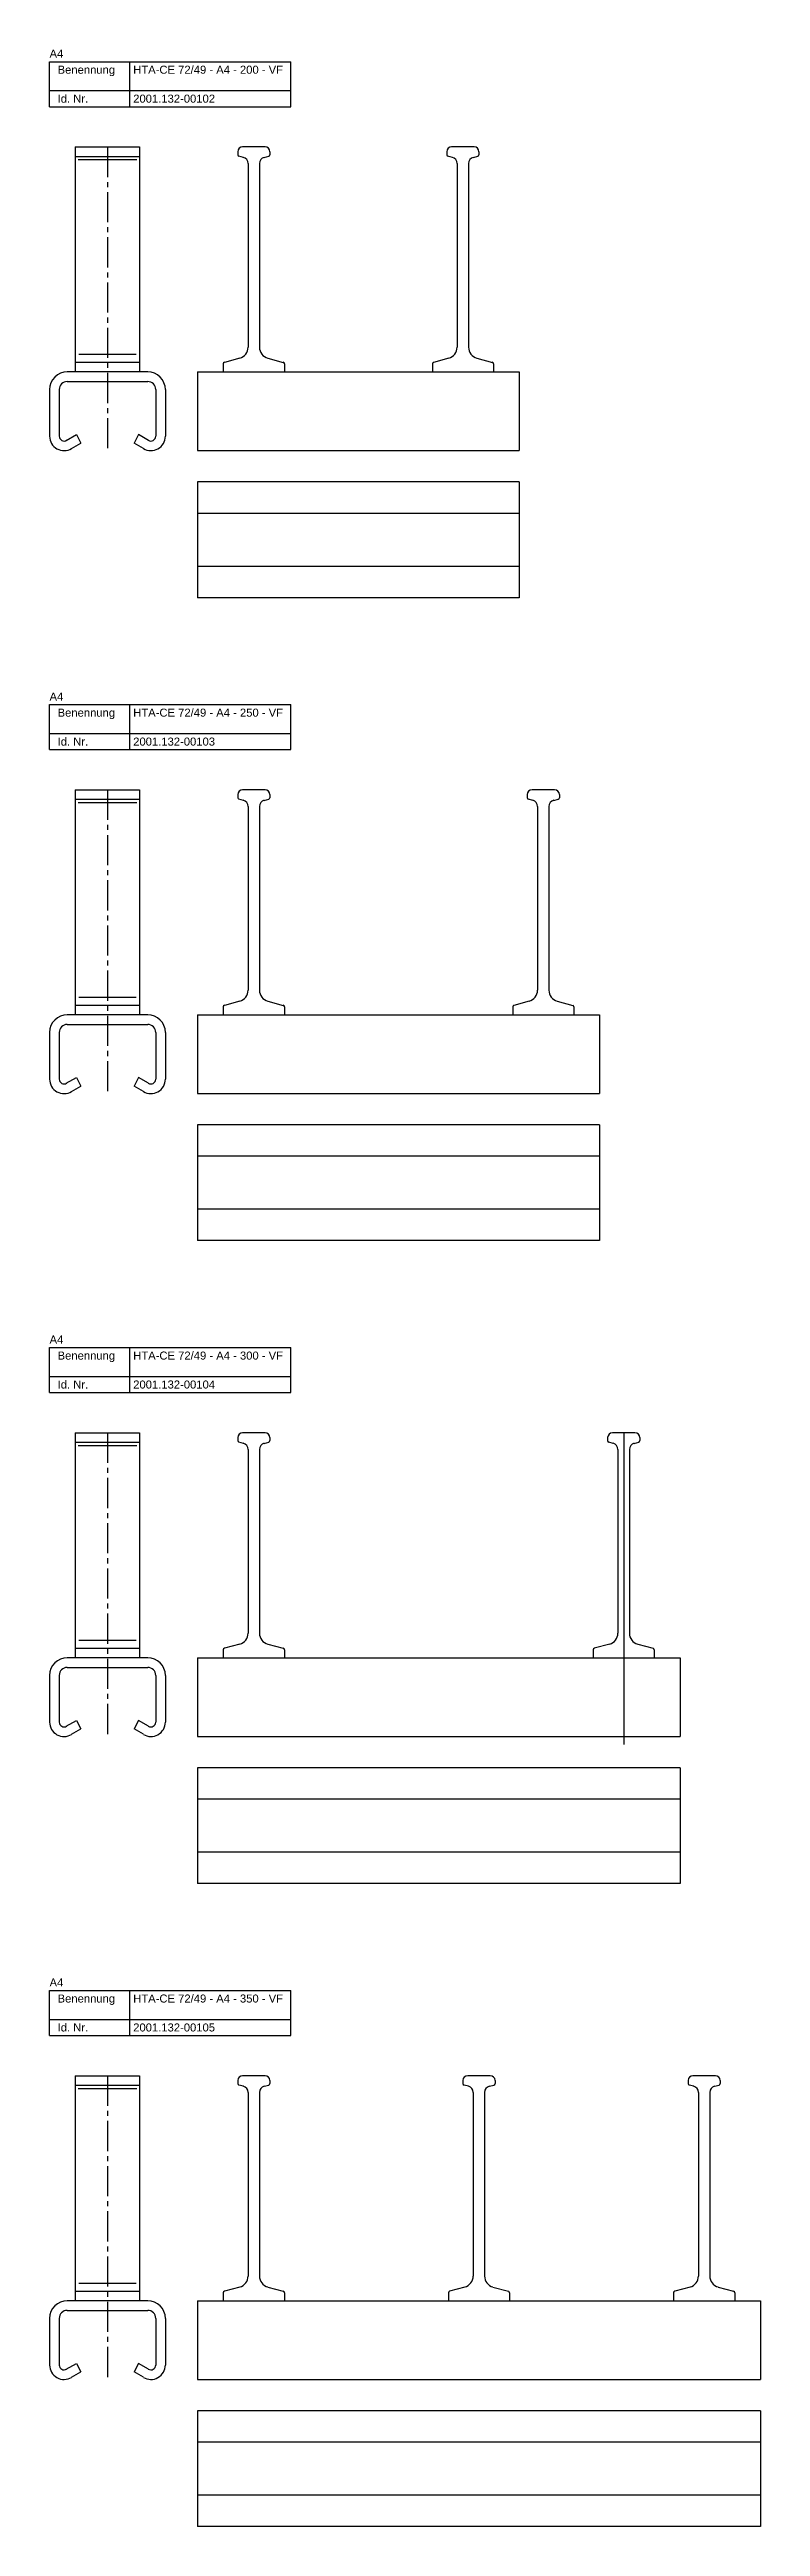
# Model space of a CAD drawing. Header units: millimetres. Extents: x 2523 to 3665, y -378 to 2763.
# Drawn here: x 2523 to 2965, y 822 to 2363 of the extents above; entities that cross this region are included whole.
import ezdxf

# ---------------------------------------------------------------- set-up
doc = ezdxf.new("R2010")
doc.units = ezdxf.units.MM
doc.linetypes.add('MITTE2', pattern=[1.125, 0.75, -0.125, 0.125, -0.125])
doc.layers.add('HALFEN', color=2, linetype='CONTINUOUS')
doc.styles.add('ARIAL50', font='arial.ttf', dxfattribs={"height": 5})

msp = doc.modelspace()

# ---------------------------------------------------------------- linework, layer by layer
at = {"layer": 'HALFEN'}
for p, q in [((2523.5, 2355.2), (2673.5, 2355.2)), ((2523.5, 2327.2), (2523.5, 2355.2)), ((2573.5, 2327.2), (2573.5, 2355.2)), ((2673.5, 2327.2), (2673.5, 2355.2)), ((2523.5, 2337.2), (2673.5, 2337.2)), ((2523.5, 2327.2), (2673.5, 2327.2)), ((2539.5, 2302.2), (2579.5, 2302.2)), ((2539.5, 2302.2), (2539.5, 2162.2)), ((2539.5, 2296.3), (2579.5, 2296.3)), ((2579.5, 2302.2), (2579.5, 2162.2)), ((2640.5, 2299.2), (2640.5, 2297.3)), ((2644, 2295.6), (2641.2, 2296.4)), ((2657.5, 2302.2), (2643.5, 2302.2)), ((2657, 2295.6), (2659.8, 2296.4)), ((2660.5, 2299.2), (2660.5, 2297.3)), ((2770.5, 2299.2), (2770.5, 2297.3)), ((2774, 2295.6), (2771.2, 2296.4)), ((2787.5, 2302.2), (2773.5, 2302.2)), ((2787, 2295.6), (2789.8, 2296.4)), ((2790.5, 2299.2), (2790.5, 2297.3)), ((2646.9, 2291.8), (2646.9, 2177.5)), ((2654, 2291.8), (2654, 2177.5)), ((2776.9, 2291.8), (2776.9, 2177.5)), ((2784, 2291.8), (2784, 2177.5)), ((2584.5, 2162.2), (2534.5, 2162.2)), ((2539.5, 2168.2), (2579.5, 2168.2)), ((2615.5, 2162.2), (2815.5, 2162.2)), ((2615.5, 2162.2), (2615.5, 2113.2)), ((2631.5, 2167.2), (2631.5, 2162.2)), ((2641.8, 2170.7), (2632.2, 2168.1)), ((2659.2, 2170.7), (2668.8, 2168.1)), ((2669.5, 2167.2), (2669.5, 2162.2)), ((2761.5, 2167.2), (2761.5, 2162.2)), ((2771.8, 2170.7), (2762.2, 2168.1)), ((2789.2, 2170.7), (2798.8, 2168.1)), ((2799.5, 2167.2), (2799.5, 2162.2)), ((2815.5, 2162.2), (2815.5, 2113.2)), ((2523.5, 2151.2), (2523.5, 2148.6)), ((2523.5, 2148.6), (2523.5, 2122.2)), ((2529.5, 2151.2), (2529.5, 2122.2)), ((2534.5, 2156.2), (2584.5, 2156.2)), ((2589.5, 2151.2), (2589.5, 2122.2)), ((2595.5, 2151.2), (2595.5, 2148.6)), ((2595.5, 2148.6), (2595.5, 2122.2)), ((2533.9, 2119.6), (2540.2, 2123.2)), ((2537.2, 2114.6), (2543, 2117.9)), ((2540.2, 2123.2), (2543, 2117.9)), ((2578.8, 2123.2), (2576, 2117.9)), ((2581.8, 2114.6), (2576, 2117.9)), ((2585.1, 2119.6), (2578.8, 2123.2)), ((2615.5, 2113.2), (2815.5, 2113.2)), ((2815.5, 2093.7), (2615.5, 2093.7)), ((2615.5, 2093.7), (2615.5, 2021.7)), ((2815.5, 2093.7), (2815.5, 2021.7)), ((2815.5, 2074.2), (2615.5, 2074.2)), ((2815.5, 2041.2), (2615.5, 2041.2)), ((2815.5, 2021.7), (2615.5, 2021.7)), ((2523.5, 1955.2), (2673.5, 1955.2)), ((2523.5, 1927.2), (2523.5, 1955.2)), ((2573.5, 1927.2), (2573.5, 1955.2)), ((2673.5, 1927.2), (2673.5, 1955.2)), ((2523.5, 1937.2), (2673.5, 1937.2)), ((2523.5, 1927.2), (2673.5, 1927.2)), ((2539.5, 1902.2), (2579.5, 1902.2)), ((2539.5, 1902.2), (2539.5, 1762.2)), ((2539.5, 1896.3), (2579.5, 1896.3)), ((2579.5, 1902.2), (2579.5, 1762.2)), ((2640.5, 1899.2), (2640.5, 1897.3)), ((2644, 1895.6), (2641.2, 1896.4)), ((2657.5, 1902.2), (2643.5, 1902.2)), ((2657, 1895.6), (2659.8, 1896.4)), ((2660.5, 1899.2), (2660.5, 1897.3)), ((2820.5, 1899.2), (2820.5, 1897.3)), ((2824, 1895.6), (2821.2, 1896.4)), ((2837.5, 1902.2), (2823.5, 1902.2)), ((2837, 1895.6), (2839.8, 1896.4)), ((2840.5, 1899.2), (2840.5, 1897.3)), ((2646.9, 1891.8), (2646.9, 1777.5)), ((2654, 1891.8), (2654, 1777.5)), ((2826.9, 1891.8), (2826.9, 1777.5)), ((2834, 1891.8), (2834, 1777.5)), ((2584.5, 1762.2), (2534.5, 1762.2)), ((2539.5, 1768.2), (2579.5, 1768.2)), ((2615.5, 1762.2), (2865.5, 1762.2)), ((2615.5, 1762.2), (2615.5, 1713.2)), ((2631.5, 1767.2), (2631.5, 1762.2)), ((2641.8, 1770.7), (2632.2, 1768.1)), ((2659.2, 1770.7), (2668.8, 1768.1)), ((2669.5, 1767.2), (2669.5, 1762.2)), ((2811.5, 1767.2), (2811.5, 1762.2)), ((2821.8, 1770.7), (2812.2, 1768.1)), ((2839.2, 1770.7), (2848.8, 1768.1)), ((2849.5, 1767.2), (2849.5, 1762.2)), ((2865.5, 1762.2), (2865.5, 1713.2)), ((2523.5, 1751.2), (2523.5, 1748.6)), ((2523.5, 1748.6), (2523.5, 1722.2)), ((2529.5, 1751.2), (2529.5, 1722.2)), ((2534.5, 1756.2), (2584.5, 1756.2)), ((2589.5, 1751.2), (2589.5, 1722.2)), ((2595.5, 1751.2), (2595.5, 1748.6)), ((2595.5, 1748.6), (2595.5, 1722.2)), ((2533.9, 1719.6), (2540.2, 1723.2)), ((2537.2, 1714.6), (2543, 1717.9)), ((2540.2, 1723.2), (2543, 1717.9)), ((2578.8, 1723.2), (2576, 1717.9)), ((2581.8, 1714.6), (2576, 1717.9)), ((2585.1, 1719.6), (2578.8, 1723.2)), ((2615.5, 1713.2), (2865.5, 1713.2)), ((2865.5, 1693.7), (2615.5, 1693.7)), ((2615.5, 1693.7), (2615.5, 1621.7)), ((2865.5, 1693.7), (2865.5, 1621.7)), ((2865.5, 1674.2), (2615.5, 1674.2)), ((2865.5, 1641.2), (2615.5, 1641.2)), ((2865.5, 1621.7), (2615.5, 1621.7)), ((2523.5, 1555.2), (2673.5, 1555.2)), ((2523.5, 1527.2), (2523.5, 1555.2)), ((2573.5, 1527.2), (2573.5, 1555.2)), ((2673.5, 1527.2), (2673.5, 1555.2)), ((2523.5, 1537.2), (2673.5, 1537.2)), ((2523.5, 1527.2), (2673.5, 1527.2)), ((2539.5, 1502.2), (2579.5, 1502.2)), ((2539.5, 1502.2), (2539.5, 1362.2)), ((2539.5, 1496.3), (2579.5, 1496.3)), ((2579.5, 1502.2), (2579.5, 1362.2)), ((2640.5, 1499.2), (2640.5, 1497.3)), ((2644, 1495.6), (2641.2, 1496.4)), ((2657.5, 1502.2), (2643.5, 1502.2)), ((2657, 1495.6), (2659.8, 1496.4)), ((2660.5, 1499.2), (2660.5, 1497.3)), ((2870.5, 1499.2), (2870.5, 1497.3)), ((2874, 1495.6), (2871.2, 1496.4)), ((2887.5, 1502.2), (2873.5, 1502.2)), ((2880.5, 1502.2), (2880.5, 1308.2)), ((2887, 1495.6), (2889.8, 1496.4)), ((2890.5, 1499.2), (2890.5, 1497.3)), ((2646.9, 1491.8), (2646.9, 1377.5)), ((2654, 1491.8), (2654, 1377.5)), ((2876.9, 1491.8), (2876.9, 1377.5)), ((2884, 1491.8), (2884, 1377.5)), ((2584.5, 1362.2), (2534.5, 1362.2)), ((2534.5, 1356.2), (2584.5, 1356.2)), ((2539.5, 1368.2), (2579.5, 1368.2)), ((2615.5, 1362.2), (2915.5, 1362.2)), ((2615.5, 1362.2), (2615.5, 1313.2)), ((2631.5, 1367.2), (2631.5, 1362.2)), ((2641.8, 1370.7), (2632.2, 1368.1)), ((2659.2, 1370.7), (2668.8, 1368.1)), ((2669.5, 1367.2), (2669.5, 1362.2)), ((2861.5, 1367.2), (2861.5, 1362.2)), ((2871.8, 1370.7), (2862.2, 1368.1)), ((2889.2, 1370.7), (2898.8, 1368.1)), ((2899.5, 1367.2), (2899.5, 1362.2)), ((2915.5, 1362.2), (2915.5, 1313.2)), ((2523.5, 1351.2), (2523.5, 1348.6)), ((2523.5, 1348.6), (2523.5, 1322.2)), ((2529.5, 1351.2), (2529.5, 1322.2)), ((2589.5, 1351.2), (2589.5, 1322.2)), ((2595.5, 1351.2), (2595.5, 1348.6)), ((2595.5, 1348.6), (2595.5, 1322.2)), ((2533.9, 1319.6), (2540.2, 1323.2)), ((2537.2, 1314.6), (2543, 1317.9)), ((2540.2, 1323.2), (2543, 1317.9)), ((2578.8, 1323.2), (2576, 1317.9)), ((2581.8, 1314.6), (2576, 1317.9)), ((2585.1, 1319.6), (2578.8, 1323.2)), ((2615.5, 1313.2), (2915.5, 1313.2)), ((2915.5, 1293.7), (2615.5, 1293.7)), ((2615.5, 1293.7), (2615.5, 1221.7)), ((2915.5, 1293.7), (2915.5, 1221.7)), ((2915.5, 1274.2), (2615.5, 1274.2)), ((2915.5, 1241.2), (2615.5, 1241.2)), ((2915.5, 1221.7), (2615.5, 1221.7)), ((2523.5, 1155.2), (2673.5, 1155.2)), ((2523.5, 1127.2), (2523.5, 1155.2)), ((2573.5, 1127.2), (2573.5, 1155.2)), ((2673.5, 1127.2), (2673.5, 1155.2)), ((2523.5, 1137.2), (2673.5, 1137.2)), ((2523.5, 1127.2), (2673.5, 1127.2)), ((2539.5, 1102.2), (2579.5, 1102.2)), ((2539.5, 1102.2), (2539.5, 962.2)), ((2539.5, 1096.3), (2579.5, 1096.3)), ((2579.5, 1102.2), (2579.5, 962.2)), ((2640.5, 1099.2), (2640.5, 1097.3)), ((2644, 1095.6), (2641.2, 1096.4)), ((2657.5, 1102.2), (2643.5, 1102.2)), ((2657, 1095.6), (2659.8, 1096.4)), ((2660.5, 1099.2), (2660.5, 1097.3)), ((2780.5, 1099.2), (2780.5, 1097.3)), ((2784, 1095.6), (2781.2, 1096.4)), ((2797.5, 1102.2), (2783.5, 1102.2)), ((2797, 1095.6), (2799.8, 1096.4)), ((2800.5, 1099.2), (2800.5, 1097.3)), ((2920.5, 1099.2), (2920.5, 1097.3)), ((2924, 1095.6), (2921.2, 1096.4)), ((2937.5, 1102.2), (2923.5, 1102.2)), ((2937, 1095.6), (2939.8, 1096.4)), ((2940.5, 1099.2), (2940.5, 1097.3)), ((2646.9, 1091.8), (2646.9, 977.5)), ((2654, 1091.8), (2654, 977.5)), ((2786.9, 1091.8), (2786.9, 977.5)), ((2794, 1091.8), (2794, 977.5)), ((2926.9, 1091.8), (2926.9, 977.5)), ((2934, 1091.8), (2934, 977.5)), ((2584.5, 962.2), (2534.5, 962.2)), ((2534.5, 956.2), (2584.5, 956.2)), ((2539.5, 968.2), (2579.5, 968.2)), ((2615.5, 962.2), (2965.5, 962.2)), ((2615.5, 962.2), (2615.5, 913.2)), ((2631.5, 967.2), (2631.5, 962.2)), ((2641.8, 970.7), (2632.2, 968.1)), ((2659.2, 970.7), (2668.8, 968.1)), ((2669.5, 967.2), (2669.5, 962.2)), ((2771.5, 967.2), (2771.5, 962.2)), ((2781.8, 970.7), (2772.2, 968.1)), ((2799.2, 970.7), (2808.8, 968.1)), ((2809.5, 967.2), (2809.5, 962.2)), ((2911.5, 967.2), (2911.5, 962.2)), ((2921.8, 970.7), (2912.2, 968.1)), ((2939.2, 970.7), (2948.8, 968.1)), ((2949.5, 967.2), (2949.5, 962.2)), ((2965.5, 962.2), (2965.5, 913.2)), ((2523.5, 951.2), (2523.5, 948.6)), ((2523.5, 948.6), (2523.5, 922.2)), ((2529.5, 951.2), (2529.5, 922.2)), ((2589.5, 951.2), (2589.5, 922.2)), ((2595.5, 951.2), (2595.5, 948.6)), ((2595.5, 948.6), (2595.5, 922.2)), ((2533.9, 919.6), (2540.2, 923.2)), ((2537.2, 914.6), (2543, 917.9)), ((2540.2, 923.2), (2543, 917.9)), ((2578.8, 923.2), (2576, 917.9)), ((2581.8, 914.6), (2576, 917.9)), ((2585.1, 919.6), (2578.8, 923.2)), ((2615.5, 913.2), (2965.5, 913.2)), ((2965.5, 893.7), (2615.5, 893.7)), ((2615.5, 893.7), (2615.5, 821.7)), ((2965.5, 893.7), (2965.5, 821.7)), ((2965.5, 874.2), (2615.5, 874.2)), ((2965.5, 841.2), (2615.5, 841.2)), ((2965.5, 821.7), (2615.5, 821.7))]:
    msp.add_line(p, q, dxfattribs=at)
at = {"layer": 'HALFEN', "color": 1, "linetype": 'MITTE2', "ltscale": 25}
for p, q in [((2559.5, 2302.2), (2559.5, 2113.2)), ((2559.5, 1902.2), (2559.5, 1713.2)), ((2559.5, 1502.2), (2559.5, 1313.2)), ((2559.5, 1102.2), (2559.5, 913.2))]:
    msp.add_line(p, q, dxfattribs=at)
at = {"layer": 'HALFEN', "color": 1}
for p, q in [((2541.3, 2294.3), (2577.8, 2294.3)), ((2541.7, 2173.2), (2577.3, 2173.2)), ((2541.3, 1894.3), (2577.8, 1894.3)), ((2541.7, 1773.2), (2577.3, 1773.2)), ((2541.3, 1494.3), (2577.8, 1494.3)), ((2541.7, 1373.2), (2577.3, 1373.2)), ((2541.3, 1094.3), (2577.8, 1094.3)), ((2541.7, 973.2), (2577.3, 973.2))]:
    msp.add_line(p, q, dxfattribs=at)
at = {"layer": 'HALFEN'}
for centre, radius, start, end in [((2643.5, 2299.2), 3, 90, 180), ((2641.5, 2297.3), 1, 180, 255), ((2657.5, 2299.2), 3, 0, 90), ((2659.5, 2297.3), 1, 285, 0), ((2773.5, 2299.2), 3, 90, 180), ((2771.5, 2297.3), 1, 180, 255), ((2787.5, 2299.2), 3, 0, 90), ((2789.5, 2297.3), 1, 285, 0), ((2642.9, 2291.8), 4, 0, 75), ((2658, 2291.8), 4, 105, 180), ((2772.9, 2291.8), 4, 0, 75), ((2788, 2291.8), 4, 105, 180), ((2639.9, 2177.5), 7, 285, 0), ((2661, 2177.5), 7, 180, 255), ((2769.9, 2177.5), 7, 285, 0), ((2791, 2177.5), 7, 180, 255), ((2534.5, 2151.2), 11, 90, 180), ((2584.5, 2151.2), 11, 0, 90), ((2632.5, 2167.2), 1, 105, 180), ((2668.5, 2167.2), 1, 0, 75), ((2762.5, 2167.2), 1, 105, 180), ((2798.5, 2167.2), 1, 0, 75), ((2534.5, 2151.2), 5, 90, 180), ((2584.5, 2151.2), 5, 0, 90), ((2532.5, 2122.2), 9, 180, 301.486), ((2532.5, 2122.2), 3, 180, 302.574), ((2586.5, 2122.2), 9, 238.514, 0), ((2586.5, 2122.2), 3, 237.426, 0), ((2643.5, 1899.2), 3, 90, 180), ((2641.5, 1897.3), 1, 180, 255), ((2642.9, 1891.8), 4, 0, 75), ((2658, 1891.8), 4, 105, 180), ((2657.5, 1899.2), 3, 0, 90), ((2659.5, 1897.3), 1, 285, 0), ((2823.5, 1899.2), 3, 90, 180), ((2821.5, 1897.3), 1, 180, 255), ((2822.9, 1891.8), 4, 0, 75), ((2838, 1891.8), 4, 105, 180), ((2837.5, 1899.2), 3, 0, 90), ((2839.5, 1897.3), 1, 285, 0), ((2639.9, 1777.5), 7, 285, 0), ((2661, 1777.5), 7, 180, 255), ((2819.9, 1777.5), 7, 285, 0), ((2841, 1777.5), 7, 180, 255), ((2534.5, 1751.2), 11, 90, 180), ((2584.5, 1751.2), 11, 0, 90), ((2632.5, 1767.2), 1, 105, 180), ((2668.5, 1767.2), 1, 0, 75), ((2812.5, 1767.2), 1, 105, 180), ((2848.5, 1767.2), 1, 0, 75), ((2534.5, 1751.2), 5, 90, 180), ((2584.5, 1751.2), 5, 0, 90), ((2532.5, 1722.2), 9, 180, 301.486), ((2532.5, 1722.2), 3, 180, 302.574), ((2586.5, 1722.2), 9, 238.514, 0), ((2586.5, 1722.2), 3, 237.426, 0), ((2643.5, 1499.2), 3, 90, 180), ((2641.5, 1497.3), 1, 180, 255), ((2642.9, 1491.8), 4, 0, 75), ((2658, 1491.8), 4, 105, 180), ((2657.5, 1499.2), 3, 0, 90), ((2659.5, 1497.3), 1, 285, 0), ((2873.5, 1499.2), 3, 90, 180), ((2871.5, 1497.3), 1, 180, 255), ((2872.9, 1491.8), 4, 0, 75), ((2888, 1491.8), 4, 105, 180), ((2887.5, 1499.2), 3, 0, 90), ((2889.5, 1497.3), 1, 285, 0), ((2639.9, 1377.5), 7, 285, 0), ((2661, 1377.5), 7, 180, 255), ((2869.9, 1377.5), 7, 285, 0), ((2891, 1377.5), 7, 180, 255), ((2534.5, 1351.2), 11, 90, 180), ((2534.5, 1351.2), 5, 90, 180), ((2584.5, 1351.2), 11, 0, 90), ((2584.5, 1351.2), 5, 0, 90), ((2632.5, 1367.2), 1, 105, 180), ((2668.5, 1367.2), 1, 0, 75), ((2862.5, 1367.2), 1, 105, 180), ((2898.5, 1367.2), 1, 0, 75), ((2532.5, 1322.2), 9, 180, 301.486), ((2532.5, 1322.2), 3, 180, 302.574), ((2586.5, 1322.2), 9, 238.514, 0), ((2586.5, 1322.2), 3, 237.426, 0), ((2643.5, 1099.2), 3, 90, 180), ((2641.5, 1097.3), 1, 180, 255), ((2642.9, 1091.8), 4, 0, 75), ((2658, 1091.8), 4, 105, 180), ((2657.5, 1099.2), 3, 0, 90), ((2659.5, 1097.3), 1, 285, 0), ((2783.5, 1099.2), 3, 90, 180), ((2781.5, 1097.3), 1, 180, 255), ((2782.9, 1091.8), 4, 0, 75), ((2798, 1091.8), 4, 105, 180), ((2797.5, 1099.2), 3, 0, 90), ((2799.5, 1097.3), 1, 285, 0), ((2923.5, 1099.2), 3, 90, 180), ((2921.5, 1097.3), 1, 180, 255), ((2922.9, 1091.8), 4, 0, 75), ((2938, 1091.8), 4, 105, 180), ((2937.5, 1099.2), 3, 0, 90), ((2939.5, 1097.3), 1, 285, 0), ((2639.9, 977.5), 7, 285, 0), ((2661, 977.5), 7, 180, 255), ((2779.9, 977.5), 7, 285, 0), ((2801, 977.5), 7, 180, 255), ((2919.9, 977.5), 7, 285, 0), ((2941, 977.5), 7, 180, 255), ((2534.5, 951.2), 11, 90, 180), ((2534.5, 951.2), 5, 90, 180), ((2584.5, 951.2), 11, 0, 90), ((2584.5, 951.2), 5, 0, 90), ((2632.5, 967.2), 1, 105, 180), ((2668.5, 967.2), 1, 0, 75), ((2772.5, 967.2), 1, 105, 180), ((2808.5, 967.2), 1, 0, 75), ((2912.5, 967.2), 1, 105, 180), ((2948.5, 967.2), 1, 0, 75), ((2532.5, 922.2), 9, 180, 301.486), ((2532.5, 922.2), 3, 180, 302.574), ((2586.5, 922.2), 9, 238.514, 0), ((2586.5, 922.2), 3, 237.426, 0)]:
    msp.add_arc(centre, radius, start, end, dxfattribs=at)

# ---------------------------------------------------------------- texts
at = {"layer": 'HALFEN', "style": 'ARIAL50'}
for s, p in [('A4', (2523.5, 2357.7)), ('Benennung', (2528.5, 2347.7)), ('HTA-CE 72/49 - A4 - 200 - VF', (2575.5, 2347.7)), ('Id. Nr.', (2528.5, 2329.7)), ('2001.132-00102', (2575.5, 2329.7)), ('A4', (2523.5, 1957.7)), ('Benennung', (2528.5, 1947.7)), ('HTA-CE 72/49 - A4 - 250 - VF', (2575.5, 1947.7)), ('Id. Nr.', (2528.5, 1929.7)), ('2001.132-00103', (2575.5, 1929.7)), ('A4', (2523.5, 1557.7)), ('Benennung', (2528.5, 1547.7)), ('HTA-CE 72/49 - A4 - 300 - VF', (2575.5, 1547.7)), ('Id. Nr.', (2528.5, 1529.7)), ('2001.132-00104', (2575.5, 1529.7)), ('A4', (2523.5, 1157.7)), ('Benennung', (2528.5, 1147.7)), ('HTA-CE 72/49 - A4 - 350 - VF', (2575.5, 1147.7)), ('Id. Nr.', (2528.5, 1129.7)), ('2001.132-00105', (2575.5, 1129.7))]:
    msp.add_text(s, height=5, dxfattribs=at).set_placement(p)

doc.saveas('drawing.dxf')
